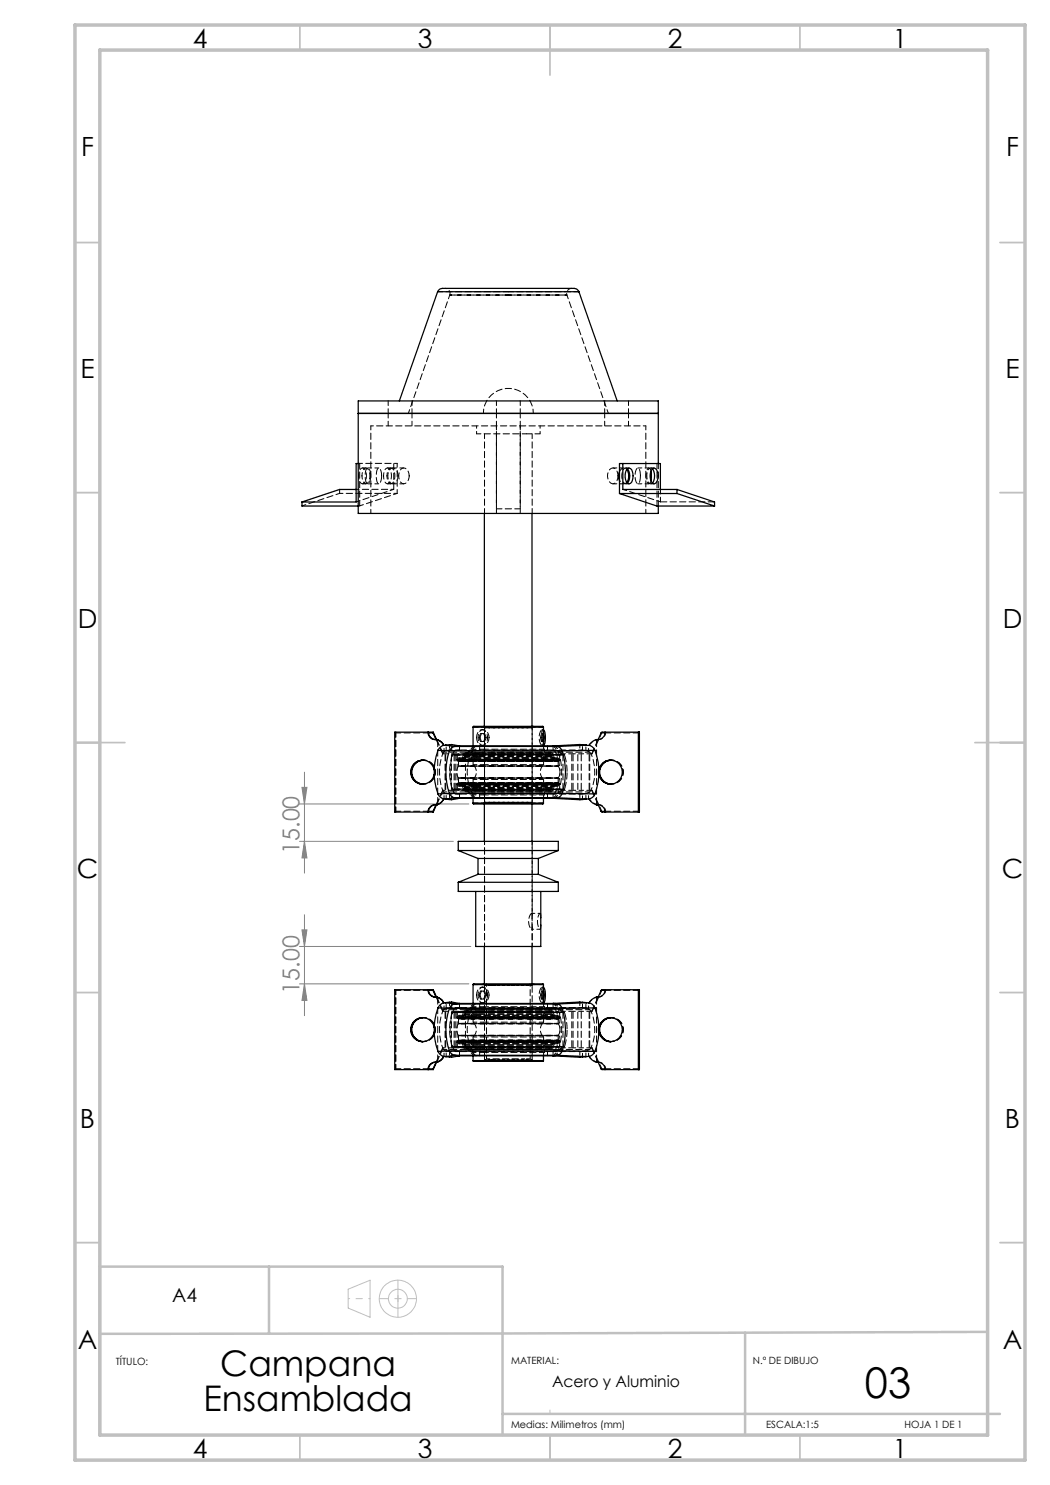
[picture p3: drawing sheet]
<svg xmlns="http://www.w3.org/2000/svg" width="210mm" height="297mm" viewBox="0 0 210 297" stroke-linecap="round" stroke-linejoin="round" font-family="sans-serif">
<defs><g id="words">
<text font-size="8.5" x="173" y="279.6">03</text>
<g font-size="7.1">
<text x="44.1" y="275.1">Campana</text>
<text x="40.7" y="282.2">Ensamblada</text>
</g>
<g font-size="5.3">
<text x="38.5" y="9.5">4</text>
<text x="83.5" y="9.5">3</text>
<text x="133.6" y="9.5">2</text>
<text x="178.6" y="9.5">1</text>
<text x="16.2" y="31.3">F</text>
<text x="201.2" y="31.3">F</text>
<text x="16.1" y="75.5">E</text>
<text x="201.1" y="75.5">E</text>
<text x="15.5" y="125.5">D</text>
<text x="200.5" y="125.5">D</text>
<text x="15.4" y="175.5">C</text>
<text x="200.4" y="175.5">C</text>
<text x="16" y="225.5">B</text>
<text x="201" y="225.5">B</text>
<text x="15.5" y="269.8">A</text>
<text x="200.5" y="269.8">A</text>
<text x="38.5" y="291.5">4</text>
<text x="83.5" y="291.5">3</text>
<text x="133.6" y="291.5">2</text>
<text x="178.6" y="291.5">1</text>
</g>
<g font-size="4.7" fill="#808080">
<text x="59.9" y="170.8" transform="rotate(-90 59.9 170.8)">15.00</text>
<text x="59.9" y="198.7" transform="rotate(-90 59.9 198.7)">15.00</text>
</g>
<text font-size="3.9" x="34.4" y="260.4">A4</text>
<text font-size="3.2" x="110.4" y="277.4">Acero y Aluminio</text>
<g font-size="2">
<text x="23.2" y="273">TÍTULO:</text>
<text x="102.2" y="272.9">MATERIAL:</text>
<text x="150.6" y="272.9">N.º DE DIBUJO</text>
<text x="102.2" y="285.6">Medias: Milimetros (mm)</text>
<text x="153.2" y="285.6">ESCALA:1:5</text>
<text x="180.9" y="285.6">HOJA 1 DE 1</text>
</g>
</g></defs>
<g fill="none" stroke="#c0c0c0" stroke-width=".2">
<path d="M69.6 257.8l4.4-1.8v7.5l-4.4-1.9zM110 282v.8"/>
<circle cx="79.6" cy="259.7" r="3.7"/>
<circle cx="79.6" cy="259.7" r="1.89"/>
</g>
<path d="M60.4 157.5h1l-.5 3.3zM60.9 154.4v20.2M59.9 168.3h30.8M59.9 160.8h33.9M60.9 168.3l.5 3.3h-1zM59.9 196.8h33.9M59.9 189.3h34.3M60.4 186h1l-.5 3.3zM60.9 182.9v20.2M60.9 196.8l.5 3.3h-1z" fill="none" stroke="#808080" stroke-width=".2"/>
<path d="M75.9 259.7h7.4M79.6 263.4v-7.4" fill="none" stroke="#c0c0c0" stroke-width=".2" stroke-dasharray="15.2 1.3 1.3 1.3" stroke-dashoffset="13.4"/>
<path d="M79.6 257.8v3.8" fill="none" stroke="#c0c0c0" stroke-width=".2" stroke-dasharray="15.2 1.3 1.3 1.3"/>
<path d="M74 259.7h-4.3" fill="none" stroke="#c0c0c0" stroke-width=".2" stroke-dasharray="15.2 1.3 1.3 1.3" stroke-dashoffset="15"/>
<g fill="none" stroke="#c0c0c0" stroke-width=".35">
<path d="M60 5v5M110 5v10M160 5v5M15 48.5h5M200 48.5h5M15 98.5h5M200 98.5h5M15 148.5h10M195 148.5h10M15 198.5h5M200 198.5h5M15 248.5h5"/>
<path d="M200 248.5h5M60 287v5M110 287v5M160 287v5"/>
</g>
<path d="M53.8 253.3v13.4M149 266.6v20.4M197.5 266.4l-97 .3-80.5 .1M20 287v-33.7h80.5v33.7M100.5 282.8h99.5" fill="none" stroke="#c0c0c0" stroke-width=".5"/>
<path d="M15 5h190v287h-190zM20 10h177.5v277h-177.5z" fill="none" stroke="#c0c0c0" stroke-width=".7"/>
<path d="M60.9 196.8l.5 3.3h-1zM60.4 186h1l-.5 3.3zM60.9 168.3l.5 3.3h-1zM60.4 157.5h1l-.5 3.3z" fill="#808080"/>
<g fill="none" stroke="#000" stroke-width=".25">
<path d="M87.5 58.3a1.14 1.14 0 0 1 1.4-.6h24.6a2.52 2.52 0 0 1 2 .3l.3 .3M87.5 58.3h28.3M87.5 58.3l-7.6 21.9M115.8 58.3l7.6 21.9M71.2 97.9h-3.3l-7.5 2.5M71.6 82.7h60.1zM71.6 92.7h-.4v7.7h-10.8M123.9 94.4a2.04 2.04 0 0 0 0 1.7M123.9 98.7h11.5M123.9 98.7l7.5 2.5h11.5M124.6 92.7v5.2h10.8M125.4 93.9l.2 .3a2.19 2.19 0 0 1-.3 2.2"/>
<path d="M125.4 93.8a.54 .54 0 0 1 .9 .1l.3 1.3a1.61 1.61 0 0 1-.7 1.6 1.46 1.46 0 0 1-.9-1.8zM125.5 93.8a2.45 2.45 0 0 1 0 2.8M130.2 94.3v1.8M130.4 93.8l.2-.1a1.14 1.14 0 0 1 1 1.5 1.61 1.61 0 0 1-.7 1.6 1.46 1.46 0 0 1-.9-1.8zM130.5 93.8a2.62 2.62 0 0 1 0 2.8M131.7 92.7v-12.5h-60.1v22.5h60.1v-1.5M132.1 97.9v-5.2h-8.2v6M135.4 97.9l7.5 2.5v.8M135.4 98.7l7.5 2.5M135.4 97.9v.8M60.4 100.4v.8h11.2M96.9 102.7v42.6"/>
<path d="M106.4 102.7v42.6M84.6 152a2.4 2.4 0 0 0-2.4 2.4 2.4 2.4 0 0 0 2.4 2.4M84.6 152a2.4 2.4 0 0 0-2.2 2.4 2.4 2.4 0 0 0 2.2 2.4M85.6 146.4a1.52 1.52 0 0 0 1.7 1.5M85.7 146.4a1.49 1.49 0 0 0 1.4 1.5M85.7 146.6h.9M86.6 146.6l.6 1.3M86.6 146.4h-7.6v16h7.6M86.6 146.4v.2M86.6 146.4l.7 1.5M86.8 154.9l.4 2.6 .4 1.3M86.8 153.9v1"/>
<path d="M86.8 153.9a2.37 2.37 0 0 0-3.6-1.4 2.37 2.37 0 0 0 0 3.9 2.37 2.37 0 0 0 3.6-1.5M87.3 147.9l1.1 .5 .3 .5M87.3 147.9l.6 .3 .8 .7M87.6 150.1l-.4 1.2-.4 2.6M87.6 158.8l.3 .5 .8 .5M87.6 150.1l2.3 .1M88.7 159.8h.4M88.7 149.1l-.8 .5-.3 .5M88.7 159.9a2.5 2.5 0 0 1-1.4 1.1M88.7 159.9a1.67 1.67 0 0 1-1.4 1.1M88.7 148.9v.2M88.7 159.8v.1"/>
<path d="M89.1 149l-.4 .1M89.1 149l1.2-.1 1.6 .3M89.1 149l1.9 .3M89.9 158.7h22.5M89.9 150.2a13.2 13.2 0 0 0 0 8.5M89.9 150.2h22.5M89.9 158.7a1.33 1.33 0 0 0 1.1 .9M89.9 158.7l-2.3 .1M91 159.6h20.4M91 149.3a1.33 1.33 0 0 0-1.1 .9M91 149.3h20.4M91 159.6l.9 .1"/>
<path d="M91 159.6l-1.9 .2M91.9 159.7h18.7M91.9 149.2h18.7M91.9 159.7l-1.6 .2-1.2-.1M91.9 149.2l-.9 .1M94.6 145.4h14.1M94.6 145.4v3.8M94.6 159.7v.9M96.9 145.3h11.7l.1 .1M96.9 145.3h-2.2l-.1 .1M108.7 145.9a3.4 3.4 0 0 1 0 3.2M108.7 145.4v3.8"/>
<path d="M108.7 159.7v.9M110.6 159.7l5.4 .2 1.3-.1M110.6 149.2l.8 .1M111.4 149.3a1.24 1.24 0 0 1 1 .9M111.4 159.6l-.8 .1M111.4 159.6l5.9 .2M112.4 150.2a13.8 13.8 0 0 1 0 8.5M112.4 158.7a1.24 1.24 0 0 1-1 .9M112.4 158.7l6.6 .1M117.3 149l.6 .1M117.3 149l-1.3-.1-5.4 .3M117.3 149l-5.9 .3"/>
<path d="M117.9 159.8h-.6M117.9 149.1l.6 .3 .5 .7M117.9 159.8a2.11 2.11 0 0 0 1.4 1.2M119 150.1l.7 2.5 .1 1.3M119 158.8l-.3 .5-.8 .5M119 150.1l-6.6 .1M119.3 147.9l-.2 .1a2.13 2.13 0 0 0-1.2 1.1M119.3 147.9h.3M119.8 154.9l-.1 1.3-.7 2.6M119.8 153.9v1M119.8 153.9a2.37 2.37 0 0 1 3.6-1.4 2.37 2.37 0 0 1 0 3.9 2.37 2.37 0 0 1-3.6-1.5M120.2 146.6l-.6 1.3"/>
<path d="M120.2 146.6h.8M121 146.4a1.48 1.48 0 0 1-1.7 1.5M122.1 152a2.4 2.4 0 0 0-2.3 2.4 2.4 2.4 0 0 0 2.3 2.4M122.2 152a2.4 2.4 0 0 0-2.3 2.4 2.4 2.4 0 0 0 2.3 2.4M127.7 146.4v16M127.8 146.4v16M127.9 146.4h-7.5l-.2 .2M127.9 146.4v16M127.9 146.4l-.1 .2M85.7 162.3h.9M86.6 162.3v.1M87.1 160.9a1.49 1.49 0 0 0-1.4 1.5"/>
<path d="M87.2 160.9l-.6 1.4M87.3 161a1.47 1.47 0 0 0-1.7 1.4M87.3 160.9l-.7 1.5M91.7 176.5h20M91.7 170.1v-1.8h20v1.8M91.7 170.1h20M91.7 176.5v1.8h20v-1.8M91.7 170.1l3.9 1.6M94.6 160.6l.1 .2h2.2M94.6 160.6h14.1M95.1 178.3v11h13.1v-11M95.6 174.9h12.1"/>
<path d="M95.6 171.7h12.1M95.6 174.9l-3.9 1.6M95.6 171.7v3.2M96.9 160.8v7.5M106.4 160.8v7.5M107.7 174.9l4 1.6M107.7 171.7v3.2M108.7 160.6l-.1 .2h-11.7M111.7 170.1l-4 1.6M119.3 161a1.43 1.43 0 0 1 1.7 1.4M119.6 160.9l-.3 .1M119.6 160.9l.6 1.4"/>
<path d="M120.2 162.3l.2 .1h7.5M120.2 162.3h.8M127.8 162.3l.1 .1M85.6 197.9a1.52 1.52 0 0 0 1.7 1.5M85.7 197.9a1.49 1.49 0 0 0 1.4 1.5M85.7 198.1h.9M86.6 198.1l.6 1.3M86.6 197.9h-7.6v16h7.6M86.6 197.9v.2M86.6 197.9l.7 1.5M87.3 199.4l1.1 .6 .3 .4M87.3 199.4l1 .5 .4 .5"/>
<path d="M94.6 196.9h14.1M94.6 196.9v3.8M96.9 196.8h11.7l.1 .1M96.9 196.8h-2.2l-.1 .1M96.9 189.3v7.5M106.4 189.3v7.5M108.7 197.4a3.3 3.3 0 0 1 0 3.2M108.7 196.9v3.8M119.3 199.4l-.2 .1a1.86 1.86 0 0 0-1.2 1.1M119.3 199.4h.3M120.2 198.1l-.6 1.3M120.2 198.1h.8"/>
<path d="M121 197.9a1.48 1.48 0 0 1-1.7 1.5M127.7 197.9v16M127.8 197.9v16M127.9 197.9h-7.5l-.2 .2M127.9 197.9v16M127.9 197.9l-.1 .2M84.6 203.5a2.42 2.42 0 0 0-2.4 2.4 2.42 2.42 0 0 0 2.4 2.4M84.6 203.5a2.38 2.38 0 0 0-2.2 2.4 2.38 2.38 0 0 0 2.2 2.4M85.7 213.8h.9M86.6 213.8v.1M86.8 206.4l.4 2.6 .4 1.3M86.8 205.4v1"/>
<path d="M86.8 205.4a2.37 2.37 0 0 0-3.6-1.4 2.37 2.37 0 0 0 0 3.9 2.37 2.37 0 0 0 3.6-1.5M87.1 212.4a1.49 1.49 0 0 0-1.4 1.5M87.2 212.4l-.6 1.4M87.3 212.4a1.52 1.52 0 0 0-1.7 1.5M87.3 212.4l-.7 1.5M87.6 201.6l-.4 1.2-.4 2.6M87.6 210.3l.3 .5 .8 .5M87.6 201.6l2.3 .1M88.7 211.3h.4M88.7 200.6l-.8 .5-.3 .5M88.7 211.5l-.4 .4-1 .5M88.7 211.5l-.7 .7-.7 .2"/>
<path d="M88.7 200.4v.2M88.7 211.3v.2M89.1 200.6h-.4M89.1 200.6l1.2-.2 1.6 .3M89.1 200.6l1.9 .2M89.9 210.2h22.5M89.9 201.7a13.2 13.2 0 0 0 0 8.5M89.9 201.7h22.5M89.9 210.2a1.33 1.33 0 0 0 1.1 .9M89.9 210.2l-2.3 .1M91 211.1h20.4M91 200.8a1.33 1.33 0 0 0-1.1 .9"/>
<path d="M91 200.8h20.4M91 211.1l.9 .1M91 211.1l-1.9 .2M91.9 211.2h18.7M91.9 200.7h18.7M91.9 211.2l-1.6 .3-1.2-.2M91.9 200.7l-.9 .1M94.6 212.1l.1 .2h13.9l.1-.2M94.6 212.1h14.1M94.6 211.2v.9M108.7 211.2v.9M110.6 211.2l5.4 .3 1.3-.2"/>
<path d="M110.6 200.7l.8 .1M111.4 200.8a1.24 1.24 0 0 1 1 .9M111.4 211.1l-.8 .1M111.4 211.1l5.9 .2M112.4 201.7a13.8 13.8 0 0 1 0 8.5M112.4 210.2a1.24 1.24 0 0 1-1 .9M112.4 210.2l6.6 .1M117.3 200.6h.6M117.3 200.6l-1.3-.2-5.4 .3M117.3 200.6l-5.9 .2M117.9 211.3h-.6M117.9 200.6l.6 .3 .5 .7"/>
<path d="M117.9 211.3a1.96 1.96 0 0 0 1.4 1.1M119 201.6l.7 2.5 .1 1.3M119 210.3l-.5 .7-.6 .3M119 201.6l-6.6 .1M119.3 212.4a1.48 1.48 0 0 1 1.7 1.5M119.3 212.4h.3M119.6 212.4l.6 1.4M119.8 206.4l-.1 1.3-.7 2.6M119.8 205.4v1M119.8 205.4a2.37 2.37 0 0 1 3.6-1.4 2.37 2.37 0 0 1 0 3.9 2.37 2.37 0 0 1-3.6-1.5M120.2 213.8l.2 .1h7.5M120.2 213.8h.8"/>
<path d="M122.1 203.5a2.42 2.42 0 0 0-2.3 2.4 2.42 2.42 0 0 0 2.3 2.4M122.2 203.5a2.38 2.38 0 0 0-2.3 2.4 2.38 2.38 0 0 0 2.3 2.4M127.8 213.8l.1 .1"/>
</g>
<g fill="none" stroke="#000" stroke-width=".2" stroke-dasharray="1.3 .6" stroke-dashoffset=".4">
<path d="M67.9 97.9v.8M105.3 86.8h-10M106.7 82.7a5 5 0 0 0-5-5 5 5 0 0 0-5 5M79.1 146.6v15.6M88.7 150.4a10.2 10.2 0 0 0 0 8M90.7 150.4a11.9 11.9 0 0 0 0 8M90.8 158.1h2.4M91.1 158.7l.8 .1M91.7 153.3a1.99 1.99 0 0 0 0 2.3M91.7 155.6v.9M91.7 152.3v.9M91.9 150l-.8 .1"/>
<path d="M91.9 158.8v.9M91.9 149.2v.8M92.5 156.9l.4 .6M92.5 156.8l.4 .7M92.6 158l.7 .4M92.9 151.3l-.4 .7M92.9 151.4l-.4 .6M93.2 150.8h-2.4M93.3 150.5l-.7 .3M93.4 158.1l1.8 1.6M94.6 155.9v.9M94.6 152.1v.8"/>
<path d="M95.2 149.2l-1.8 1.6M95.8 147.5l.3-.8M95.9 150v-.8M95.9 159.7v-.9M96 147.5l.3-.8M96.1 148.3l-.3-.8M96.3 148.3l-.3-.8M96.7 146.7l.4 .8M96.8 152.1h11.9M96.9 146.7l.4 .8M97.1 147.5l-.4 .8M97.3 147.5l-.4 .8"/>
<path d="M108.1 147.5l.2-.8M108.3 148.3l-.2-.8M108.4 147.5l.1-.8M108.5 148.3l-.1-.8M108.6 146.7v.8M108.6 147.5v.8M108.7 155.9h-11.9M108.7 152.9h-11.9M108.7 156.8v-.9M108.7 152.9v-.8M108.8 146.7l.1 .8M108.9 147.5l-.1 .8"/>
<path d="M109.5 158.8v.9M109.5 149.2v.8M109.9 150.7h-13.9M109.9 158.2h-13.9M110 158.4l.7-.4M110.4 157.5l.4-.7M110.4 157.5l.4-.6M110.6 158.8l.7-.1M110.6 150v-.8M110.6 159.7v-.9M110.7 150.8l-.7-.3M110.8 152l-.4-.6"/>
<path d="M110.8 152l-.4-.7M111.3 150.1l-.7-.1M111.6 156.5v-.9M111.6 153.2v-.9M111.7 155.6a1.99 1.99 0 0 0 0-2.3M111.7 158.4a12.9 12.9 0 0 0 0-8M112.2 158.1h2.4M114.6 150.8h-2.4M118 150.4h-6.3M118 158.4h-6.3M119.6 147.9a1.49 1.49 0 0 0 1.5-1.5M119.6 160.9a1.49 1.49 0 0 1 1.5 1.5"/>
<path d="M79.1 198.1v15.6M95.8 199l.3-.8M96 199l.3-.8M96.1 199.8l-.3-.8M96.3 199.8l-.3-.8M96.7 198.2l.4 .8M96.9 198.2l.4 .8M97.1 199l-.4 .8M97.3 199l-.4 .8M108 182.7l.2 .8M108.1 199l.2-.8M108.2 185l-.1 .8a2.54 2.54 0 0 1-.1-3.1"/>
<path d="M108.3 199.8l-.2-.8M108.4 199l.1-.8M108.5 199.8l-.1-.8M108.6 198.2v.8M108.6 199v.8M108.8 198.2l.1 .8M108.9 199l-.1 .8M119.6 199.4a1.49 1.49 0 0 0 1.5-1.5M88.7 201.9a10.2 10.2 0 0 0 0 8M90.7 201.9a11.9 11.9 0 0 0 0 8M90.8 209.6h2.4M91.1 210.2l.8 .1"/>
<path d="M91.7 204.8a1.99 1.99 0 0 0 0 2.3M91.7 203.8v.9M91.7 207.1v.9M91.9 201.5l-.8 .1M91.9 200.7v.8M91.9 210.3v.9M92.5 208.4l.4 .6M92.5 208.3l.4 .7M92.6 209.5l.7 .4M92.9 202.8l-.4 .7M92.9 202.9l-.4 .6M93.2 202.3h-2.4"/>
<path d="M93.3 202l-.7 .3M93.4 209.6l1.8 1.6M94.6 203.6v.8M94.6 207.4v.9M95.2 200.7l-1.8 1.6M95.9 201.5v-.8M95.9 211.2v-.9M96.8 203.6h11.9M108.7 204.4h-11.9M108.7 207.4h-11.9M108.7 204.4v-.8M108.7 208.3v-.9"/>
<path d="M109.5 210.3v.9M109.5 200.7v.8M109.9 202.2h-13.9M109.9 209.7h-13.9M110 209.9l.7-.4M110.4 209l.4-.7M110.4 209l.4-.6M110.6 210.3l.7-.1M110.6 201.5v-.8M110.6 211.2v-.9M110.7 202.3l-.7-.3M110.8 203.5l-.4-.6"/>
<path d="M110.8 203.5l-.4-.7M111.3 201.6l-.7-.1M111.6 204.7v-.9M111.6 208v-.9M111.7 207.1a1.99 1.99 0 0 0 0-2.3M111.7 209.9a12.9 12.9 0 0 0 0-8M112.2 209.6h2.4M114.6 202.3h-2.4M118 201.9h-6.3M118 209.9h-6.3M119.6 212.4a1.49 1.49 0 0 1 1.5 1.5"/>
</g>
<g fill="none" stroke="#000" stroke-width=".2" stroke-dasharray="1.3 .6" stroke-dashoffset=".2">
<path d="M87.5 58.3h14.2M101.7 58.3h14.1M71.9 92.7v8.5M108 86.8h-2.7M125.5 93.7l-.3-.1a1.47 1.47 0 0 0-.8 1.8 1.28 1.28 0 0 0 .8 1.4l.3-.2M130.5 93.7l-.3-.1a1.47 1.47 0 0 0-.8 1.8 1.28 1.28 0 0 0 .8 1.4l.3-.2M131.4 92.7v8.5M99.3 101.8h4.7M131.7 101.2v-8.5M79.1 146.6h6.6M95.3 156.9h-2.8M95.3 152h-2.8"/>
<path d="M95.3 147.5a1.18 1.18 0 0 1 .4-1.2 1.18 1.18 0 0 1 1.3-.2 1.89 1.89 0 0 1-.3 3 1.28 1.28 0 0 1-1.4-1.6M95.3 156.8h-2.8M95.3 151.5h-2.8M95.3 157.3h-2.8M95.5 157.7h-2.7M95.5 151.1h-2.7M95.6 157.5h-2.7M95.6 151.3h-2.7M95.6 151.4h-2.7M95.6 157h-2.6M95.6 151.9h-2.6M97.8 147.5a1.27 1.27 0 0 1-1.7 1.5 2.18 2.18 0 0 1 .1-3 1.31 1.31 0 0 1 1.6 1.5"/>
<path d="M108.9 149.8h-12.3M108.9 159h-12.3M110 158.4h-14.1M110 150.5h-14.1M85.7 162.2h-6.6M79.1 198.1h6.6M95.3 199a1.18 1.18 0 0 1 .4-1.2 1.18 1.18 0 0 1 1.3-.2 1.89 1.89 0 0 1-.3 3 1.28 1.28 0 0 1-1.4-1.6M97.8 199a1.27 1.27 0 0 1-1.7 1.5 2.18 2.18 0 0 1 .1-3 1.31 1.31 0 0 1 1.6 1.5M85.7 213.7h-6.6M95.3 208.4h-2.8M95.3 203.5h-2.8M95.3 208.3h-2.8"/>
<path d="M95.3 208.8h-2.8M95.3 203h-2.8M95.5 209.2h-2.7M95.5 202.6h-2.7M95.6 209h-2.7M95.6 202.8h-2.7M95.6 202.9h-2.7M95.6 208.5h-2.6M95.6 203.4h-2.6M108.9 210.5h-12.3M108.9 201.3h-12.3M110 202h-14.1"/>
<path d="M110 209.9h-14.1"/>
</g>
<g fill="none" stroke="#000" stroke-width=".2" stroke-dasharray="1.3 .6" stroke-dashoffset=".3">
<path d="M72.5 96.8h.7M73.2 93.6h-.7M77.5 96.8h.7M77.6 82.7v2.5M77.6 80.2v2.5M78.2 93.6h-.7M79.6 95.2a1.42 1.42 0 0 1-1.2 1.6 1.93 1.93 0 0 1-.2-3.1 1.22 1.22 0 0 1 1.4 1.5M81.8 95.2a1.17 1.17 0 0 0-.3-1.2 1.17 1.17 0 0 0-1.2-.3 2.06 2.06 0 0 0 .1 3 1.23 1.23 0 0 0 1.4-1.5M82.4 85.2v-2.5M82.4 82.7v-2.5M96.9 86.8v15.9M99.3 82.7v2.5"/>
<path d="M99.3 80.2v2.5M104 85.2v-2.5M104 82.7v-2.5M120.9 82.7v2.5M120.9 80.2v2.5M123.6 95.2a1.37 1.37 0 0 1-1.1 1.6 1.73 1.73 0 0 1-1-1.7 1.73 1.73 0 0 1 1.1-1.5 1.33 1.33 0 0 1 1 1.6M125.1 96.8h.7M125.7 85.2v-2.5M125.7 82.7v-2.5M125.8 93.6h-.7M130.1 96.8h.7M130.8 93.6h-.7"/>
<path d="M132.1 97.9v2.5M106.4 102.7v-15.9M79.2 146.4v16M89.2 158.7l.7 .1M89.9 150l-.7 .1M94.3 158.4a9.5 9.5 0 0 1 0-8M94.3 150.4l.5-.3M94.6 159v.7M94.6 149.2v.6M94.6 145.4h14.1M94.8 158.7l-.5-.3M95.9 158.4h-2.6"/>
<path d="M95.9 150.5h-2.6M96 150.7h-2.5M96 158.2h-2.5M108.7 156.8h-14.1M108.7 159.7v-.7M108.7 149.8v-.6M110.6 150.1l.5 .3M111.1 158.4l-.5 .3M111.1 150.4a9.5 9.5 0 0 1 0 8M116.5 158.8l.7-.1M117.2 150.1l-.7-.1M118 158.4a8.4 8.4 0 0 0 0-8"/>
<path d="M79.1 162.4v-16M94.6 160.6h14.1M79.2 197.9v16M94.6 196.9h14.1M79.1 213.9v-16M89.2 210.2l.7 .1M89.9 201.5l-.7 .1M94.3 209.9a9.5 9.5 0 0 1 0-8M94.3 201.9l.5-.3M94.6 210.5v.7M94.6 200.7v.6M94.6 212.1h14.1"/>
<path d="M94.8 210.2l-.5-.3M95.9 202h-2.6M95.9 209.9h-2.6M96 202.2h-2.5M96 209.7h-2.5M108.7 208.3h-14.1M108.7 211.2v-.7M108.7 201.3v-.6M110.6 201.6l.5 .3M111.1 209.9l-.5 .3M111.1 201.9a9.5 9.5 0 0 1 0 8M116.5 210.3l.7-.1"/>
<path d="M117.2 201.6l-.7-.1M118 209.9a8.4 8.4 0 0 0 0-8"/>
</g>
<g fill="none" stroke="#000" stroke-width=".2" stroke-dasharray="1.3 .6" stroke-dashoffset=".5">
<path d="M90 59l-8.3 23.7M67.9 98.7l-7.5 2.5M73.6 96.8h2.2M74.2 85.2v17.5M75.8 93.6h-2.2M78.6 96.8h2.1M79.4 92.7v6M80.8 93.6h-2.2M99.3 85.2v17.5M121.7 82.7l-8.3-23.7M122.6 96.8h2.2M124.8 93.6h-2.2"/>
<path d="M127.6 96.8h2.2M129.8 93.6h-2.2M71.3 100.4l7.5-2.5M71.9 101.2l7.5-2.5M104 102.7v-17.5M129.2 102.7v-17.5M132.1 100.4l-7.5-2.5M89.2 159.8v-1.1M89.2 150.1v-1.1M89.9 148.9v1.1M89.9 158.8v1.1M91.4 150.9v1"/>
<path d="M91.4 156.9v1M93.2 158.1l1.6 1.6M94.5 156.7h17.5M94.6 152.1h2.2M94.7 152.2h-3.1h20.1h-17M94.7 156.7h-3.1h20.1h-17M94.8 149.2l-1.6 1.6M96.6 151.9h-2.3M96.6 156.9h-2.3M96.6 149.8h-2.2M96.6 159h-2.2M96.8 155.9h-2.2"/>
<path d="M96.8 152.9h-2.2M96.9 145.3v15.5M110.6 159.7l1.6-1.6M110.8 151.5h-15.5M110.8 157.3h-15.5M110.8 156.8h-15.5M110.8 152h-15.5M110.8 156.9h-15.5M111 159.7l1.4-1.6M111.9 151.9h-17.3M111.9 156.9h-17.3M111.9 151.9v-1"/>
<path d="M111.9 157.9v-1M112 151.9h-17.5M112 156.9h-17.5M112.2 150.8l-1.6-1.6M112.4 150.8l-1.4-1.6M116.5 150v-1.1M116.5 159.9v-1.1M117.2 150.1v-1.1M117.2 159.8v-1.1M106.4 160.8v-15.5M89.2 211.3v-1.1M89.2 201.6v-1.1"/>
<path d="M89.9 210.3v1.1M89.9 200.4v1.1M91.4 202.4v1M91.4 208.4v1M93.2 209.6l1.6 1.6M94.5 208.2h17.5M94.6 203.6h2.2M94.7 203.7h-3.1h20.1h-17M94.7 208.2h-3.1h20.1h-17M94.8 200.7l-1.6 1.6M96.6 203.4h-2.3M96.6 208.4h-2.3"/>
<path d="M96.6 210.5h-2.2M96.6 201.3h-2.2M96.8 204.4h-2.2M96.8 207.4h-2.2M106 211.8h-1.1M110.6 211.2l1.6-1.6M110.8 208.8h-15.5M110.8 203h-15.5M110.8 208.3h-15.5M110.8 203.5h-15.5M110.8 208.4h-15.5M111 211.2l1.4-1.6"/>
<path d="M111.9 203.4h-17.3M111.9 208.4h-17.3M111.9 203.4v-1M111.9 209.4v-1M112 203.4h-17.5M112 208.4h-17.5M112.2 202.3l-1.6-1.6M112.4 202.3l-1.4-1.6M116.5 211.4v-1.1M116.5 201.5v-1.1M117.2 211.3v-1.1M117.2 201.6v-1.1"/>
</g>
<g fill="none" stroke="#000" stroke-width=".2" stroke-dasharray="1.3 .6">
<path d="M71.7 92.7h.2M76.3 95.2a1.57 1.57 0 0 0-.6-1.6 3.3 3.3 0 0 0-.1 3.1l.1 .1a1.47 1.47 0 0 0 .6-1.6M128.1 95.2v.5a.92 .92 0 0 1-.6 1.1 2.55 2.55 0 0 1 .1-3.2 1.46 1.46 0 0 1 .5 1.6M71.7 101.2h.2M142.9 100.4h-10.8M79.2 146.4l-.1 .2M84.5 156.8h.1M84.6 156.8h.1M84.6 152h-.1M84.7 152h-.1M87.1 147.9h.1M87.1 147.9h.3"/>
<path d="M87.2 147.9l1.3 2.9M88.5 158.1l-1.3 2.8M88.5 150.8h.5M88.7 150.8l-1.4-2.9M88.7 158.4l.1 .1M88.8 158.5l.4 .2M88.8 150.3l-.1 .1M89 158.1h-.5M89.2 158.7h.1M89.2 150.1l-.4 .2M89.2 150.1h.1M89.9 150h.1"/>
<path d="M90 158.8h-.1M90.3 150.8h.5M90.4 151a11.8 11.8 0 0 0 0 6.8M90.4 157.8l.1 .1M90.5 150.9l-.1 .1M90.7 158.4l.4 .3M90.8 158.1h-.5M91.1 150.1l-.4 .3M91.4 156.9h.1M91.4 151.9h.1M91.4 156.9l.4 .4M91.4 156.7h3.1"/>
<path d="M91.4 152.1h.1M91.4 156.7h.1M91.4 152.1l.2 .1M91.6 156.7h-.2M91.6 152.2l.1 .1M91.7 150.8v.2M91.7 157.8v.2M91.7 155.6h.1M91.7 156.9l.2 .2M91.7 156.5l-.1 .2M91.7 153.2v.1M91.8 151.6l-.4 .3"/>
<path d="M91.8 151.6l.1 .1M91.9 151.7l-.2 .2M91.9 157.1l-.1 .2M92.3 156.9l.2 .4M92.5 152h.1M92.5 156.8v.1M92.5 151.5l-.2 .4M92.5 157.3l.1 .5M92.6 151l-.1 .5M92.6 156.7l.4 .3M92.8 157.7l.4 .4M93 151.9l-.4 .2"/>
<path d="M93.2 150.8l-.4 .3M93.2 158.1l.3 .1M93.4 150.8h-.2M93.4 158.1h-.2M93.5 150.7l-.3 .1M93.6 151.9l.4 .2M94 156.7l-.4 .3M94.3 156.7l.3 .1M94.3 151.4v.5M94.3 156.9l.3 .1M94.3 156.9v.6M94.4 149.8v.7"/>
<path d="M94.4 158.4v.6M94.4 151.1v.2M94.4 157.5v.2M94.5 151.9h-3.1M94.5 156.9h-3.1M94.6 151.9h-3.2M94.6 156.9h-3.2M94.6 152.1h-.3M94.6 151.9h-.3M94.7 150.8h-3M94.7 151h-3M94.7 157.8h-3"/>
<path d="M94.7 158h-3M95.8 147.5h.2M96.1 148.3h.2M96.1 146.7h.2M96.3 146.7h.6M96.4 149.1h.2M96.6 145.9h-.2M96.6 145.3l.3 .3M96.9 148.3h-.6M97.1 147.5h.2M106.4 145.6l.3-.3M108.3 146.7h.3"/>
<path d="M108.4 147.5h-.3M108.4 149.1h.3M108.6 148.3h-.3M108.7 145.9h-.3M108.7 147.5v.5a.88 .88 0 0 1-.3 1.1 2.43 2.43 0 0 1 0-3.2 1.18 1.18 0 0 1 .3 1.2v.4M108.7 156.8l.3-.1M108.7 157l.3-.1M108.8 146.7h-.2M108.8 148.3h-.2M108.9 147.5h-.3M108.9 151.3v-.2M108.9 157.7v-.2"/>
<path d="M108.9 150.5v-.7M108.9 159v-.6M109 151.9h-.3M109 151.9v-.5M109 157.5v-.6M109 152.1h-.3M109.4 152.1l.3-.2M109.7 157l-.3-.3M109.9 158.2l.3-.1M110.2 158.1l.3-.4M110.2 150.8l-.3-.1M110.4 157l.3-.3"/>
<path d="M110.5 151.1l-.3-.3M110.6 159.7h.1M110.6 149.2h.1M110.7 152.1l-.3-.2M110.7 157.8l.1-.5M110.8 157.3l.3-.4M110.8 151.5l-.1-.5M110.8 152h.1M110.8 156.9v-.1M111 149.2h-.4M111 159.7h-.4M111.1 151.9l-.3-.4"/>
<path d="M111.3 158.7l.4-.3M111.4 157.1h-16.5M111.4 151.7h-16.5M111.4 157.1l.2-.2M111.4 151.7l.1-.1M111.5 157.3l.5-.4M111.5 157.3l-.1-.2M111.6 152.3l.1-.1M111.6 155.6h.1M111.6 151.9l-.2-.2M111.7 153.3l-.1-.1M111.7 151v-.2"/>
<path d="M111.7 158v-.2M111.7 150.4l-.4-.3M111.7 152.2l.2-.1M111.7 156.7l-.1-.2M111.9 152.1h.1M111.9 156.7h-.2M111.9 156.9h.1M112 156.7h-.1M112 156.9h.1M112 151.9l-.5-.3M112 151.9h-.1M112 151.9h.1"/>
<path d="M112.8 157.9l.1-.1M112.9 151l-.1-.1M116.4 150h.1M116.5 158.8h-.1M117.2 158.7h.1M117.2 150.1h.1M117.2 158.7l.5-.2M117.7 150.3l-.5-.2M117.7 158.5l.3-.1M117.8 150.8h.5M118 150.4l-.3-.1M118.3 150.8l1.3-2.9"/>
<path d="M118.3 158.1h-.5M118.4 150.8h-.1M118.4 158.1h-.1M119.3 147.9h.1M119.6 147.9h.1M122.1 156.8h.1M122.2 156.8h.1M122.2 152h-.1M122.3 152h-.1M79.1 162.2l.1 .2M87.1 160.9h.3M87.2 160.9h-.1"/>
<path d="M87.3 160.9l1.4-2.8M96.9 160.5l-.3 .3M106.7 160.8l-.3-.3M119.3 160.9h.1M119.6 160.9l-1.3-2.8M119.7 160.9h-.1M79.2 197.9l-.1 .2M87.1 199.4h.1M87.1 199.4h.3M87.2 199.4l1.3 2.9M95.8 199h.2M96.1 198.2h.2"/>
<path d="M96.1 199.8h.2M96.3 198.2h.6M96.6 197.4h-.2M96.6 196.8l.3 .3M96.9 199.8h-.6M97.1 199h.2M106.4 197.1l.3-.3M108.3 198.2h.3M108.4 199h-.3M108.6 199.8h-.3M108.7 197.4h-.3M108.7 199v.5a.88 .88 0 0 1-.3 1.1 2.43 2.43 0 0 1 0-3.2 1.18 1.18 0 0 1 .3 1.2v.4"/>
<path d="M108.8 199.8h-.2M108.8 198.2h-.2M108.9 199h-.3M119.3 199.4h.1M119.6 199.4h.1M79.1 213.7l.1 .2M84.5 208.3h.1M84.6 208.3h.1M84.6 203.5h-.1M84.7 203.5h-.1M87.1 212.4h.3M87.2 212.4h-.1"/>
<path d="M87.3 212.4l1.4-2.8M88.5 209.6l-1.3 2.8M88.5 202.3h.5M88.7 202.3l-1.4-2.9M88.7 209.9l.1 .1M88.8 210l.4 .2M88.8 201.8l-.1 .1M89 209.6h-.5M89.2 210.2h.1M89.2 201.6l-.4 .2M89.2 201.6h.1M89.9 201.5h.1"/>
<path d="M90 210.3h-.1M90.3 202.3h.5M90.4 202.5a11.8 11.8 0 0 0 0 6.8M90.4 209.3l.1 .1M90.5 202.4l-.1 .1M90.7 209.9l.4 .3M90.8 209.6h-.5M91.1 201.6l-.4 .3M91.4 208.4h.1M91.4 203.4h.1M91.4 208.4l.4 .4M91.4 208.2h3.1"/>
<path d="M91.4 203.6h.1M91.4 208.2h.1M91.4 203.6l.2 .1M91.6 208.2h-.2M91.6 203.7l.1 .1M91.7 202.3v.2M91.7 209.3v.2M91.7 207.1h.1M91.7 208.4l.2 .2M91.7 208l-.1 .2M91.7 204.7v.1M91.8 203.1l-.4 .3"/>
<path d="M91.8 203.1l.1 .1M91.9 203.2l-.2 .2M91.9 208.6l-.1 .2M92.3 208.4l.2 .4M92.5 203.5h.1M92.5 208.3v.1M92.5 203l-.2 .4M92.5 208.8l.1 .5M92.6 202.5l-.1 .5M92.6 208.2l.4 .3M92.8 209.2l.4 .4M93 203.4l-.4 .2"/>
<path d="M93.2 202.3l-.4 .3M93.2 209.6l.3 .1M93.4 209.6h-.2M93.4 202.3h-.2M93.5 202.2l-.3 .1M93.6 203.4l.4 .2M94 208.2l-.4 .3M94.3 208.2l.3 .1M94.3 208.4v.6M94.3 202.9v.5M94.3 208.4l.3 .1M94.4 209.9v.6"/>
<path d="M94.4 201.3v.7M94.4 209v.2M94.4 202.6v.2M94.5 203.4h-3.1M94.5 208.4h-3.1M94.6 203.4h-3.2M94.6 208.4h-3.2M94.6 203.6h-.3M94.6 203.4h-.3M94.7 202.3h-3M94.7 202.5h-3M94.7 209.3h-3"/>
<path d="M94.7 209.5h-3M96.4 200.6h.2M96.9 212l-.3 .3M106.7 212.3l-.3-.3M108.4 200.6h.3M108.7 208.3l.3-.1M108.7 208.5l.3-.1M108.9 209.2v-.2M108.9 202.8v-.2M108.9 210.5v-.6M108.9 202v-.7M109 203.4h-.3"/>
<path d="M109 209v-.6M109 203.4v-.5M109 203.6h-.3M109.4 203.6l.3-.2M109.7 208.5l-.3-.3M109.9 209.7l.3-.1M110.2 209.6l.3-.4M110.2 202.3l-.3-.1M110.4 208.5l.3-.3M110.5 202.6l-.3-.3M110.6 211.2h.1M110.6 200.7h.1"/>
<path d="M110.7 203.6l-.3-.2M110.7 209.3l.1-.5M110.8 208.8l.3-.4M110.8 203l-.1-.5M110.8 203.5h.1M110.8 208.4v-.1M111 200.7h-.4M111 211.2h-.4M111.1 203.4l-.3-.4M111.3 210.2l.4-.3M111.4 208.6h-16.5M111.4 203.2h-16.5"/>
<path d="M111.4 208.6l.2-.2M111.4 203.2l.1-.1M111.5 208.8l.5-.4M111.5 208.8l-.1-.2M111.6 203.8l.1-.1M111.6 207.1h.1M111.6 203.4l-.2-.2M111.7 204.8l-.1-.1M111.7 202.5v-.2M111.7 209.5v-.2M111.7 201.9l-.4-.3M111.7 203.7l.2-.1"/>
<path d="M111.7 208.2l-.1-.2M111.9 203.6h.1M111.9 208.2h-.2M111.9 208.4h.1M112 208.2h-.1M112 208.4h.1M112 203.4l-.5-.3M112 203.4h-.1M112 203.4h.1M112.8 209.4l.1-.1M112.9 202.5l-.1-.1M116.4 201.5h.1"/>
<path d="M116.5 210.3h-.1M117.2 210.2h.1M117.2 201.6h.1M117.2 210.2l.5-.2M117.7 201.8l-.5-.2M117.7 210l.3-.1M117.8 202.3h.5M118 201.9l-.3-.1M118.3 202.3l1.3-2.9M118.3 209.6h-.5M118.4 202.3h-.1M118.4 209.6h-.1"/>
<path d="M119.3 212.4h.1M119.6 212.4l-1.3-2.8M119.7 212.4h-.1M122.1 208.3h.1M122.2 208.3h.1M122.2 203.5h-.1M122.3 203.5h-.1"/>
</g>
<g fill="none" stroke="#000" stroke-width=".2" stroke-dasharray="1.3 .6" stroke-dashoffset=".6">
<path d="M67.9 98.7h11.5M71.7 95.2a1.64 1.64 0 0 1 .7-1.6 1.47 1.47 0 0 1 .9 1.8 1.28 1.28 0 0 1-.9 1.4 1.41 1.41 0 0 1-.7-1.6M72.4 95.2a1.64 1.64 0 0 1 .7-1.6 1.47 1.47 0 0 1 .9 1.8 1.28 1.28 0 0 1-.9 1.4 1.41 1.41 0 0 1-.7-1.6M76.7 95.2a1.64 1.64 0 0 1 .7-1.6 1.47 1.47 0 0 1 .9 1.8 1.28 1.28 0 0 1-.9 1.4 1.41 1.41 0 0 1-.7-1.6M77.4 95.2a1.64 1.64 0 0 1 .7-1.6 1.47 1.47 0 0 1 .9 1.8 1.28 1.28 0 0 1-.9 1.4 1.41 1.41 0 0 1-.7-1.6M84.6 156.8a2.4 2.4 0 0 0 2.4-2.4 2.4 2.4 0 0 0-2.4-2.4M84.6 156.8a2.4 2.4 0 0 0 2.5-2.3 2.4 2.4 0 0 0-2.4-2.5M88.7 158.4h2M88.7 150.4h2M88.8 150.3v-1.2M88.8 159.8v-1.3M89 150.8h1.3"/>
<path d="M90.3 158.1h-1.3M90.3 150v-1.1M90.3 159.9v-1.1M94.6 150.7v1.2M94.6 157v1.2M98.4 145.6h-1.5h9.5h-8M108.7 151.9v-1.2M108.7 158.2v-1.2M111.7 150.4h-21M111.7 158.4h-21M116 158.8v1.1M116 148.9v1.1"/>
<path d="M116.4 158.8h-5.8M116.4 150h-5.8M117.2 150.1h-5.9M117.2 158.7h-5.9M117.7 159.8v-1.3M117.7 150.3v-1.2M122.2 156.8a2.4 2.4 0 0 0 2.4-2.4 2.4 2.4 0 0 0-2.4-2.4M122.2 156.8a2.4 2.4 0 0 0 2.5-2.3 2.4 2.4 0 0 0-2.4-2.5M96.9 168.3v21M98.4 160.5h-1.5h9.5h-8M98.4 197.1h-1.5h9.5h-8M106.4 189.3v-3.8"/>
<path d="M106.4 189.3v-21M84.6 208.3a2.4 2.4 0 0 0 2.4-2.4 2.4 2.4 0 0 0-2.4-2.4M84.6 208.3a2.4 2.4 0 0 0 2.5-2.3 2.4 2.4 0 0 0-2.4-2.5M88.7 209.9h2M88.7 201.9h2M88.8 201.8v-1.2M88.8 211.3v-1.3M89 202.3h1.3M90.3 209.6h-1.3M90.3 201.5v-1.1M90.3 211.4v-1.1M94.6 202.2v1.2"/>
<path d="M94.6 208.5v1.2M98.4 212h-1.5h9.5h-8M104.9 211.8h-7.6M108.7 203.4v-1.2M108.7 209.7v-1.2M111.7 201.9h-21M111.7 209.9h-21M116 210.3v1.1M116 200.4v1.1M116.4 201.5h-5.8M116.4 210.3h-5.8M117.2 201.6h-5.9"/>
<path d="M117.2 210.2h-5.9M117.7 211.3v-1.3M117.7 201.8v-1.2M122.2 208.3a2.4 2.4 0 0 0 2.4-2.4 2.4 2.4 0 0 0-2.4-2.4M122.2 208.3a2.4 2.4 0 0 0 2.5-2.3 2.4 2.4 0 0 0-2.4-2.5"/>
</g>
<g fill="none" stroke="#000" stroke-width=".2" stroke-dasharray="1.3 .6" stroke-dashoffset=".7">
<path d="M71.3 97.9h7.5M71.9 92.7h7.5M84.6 152a2.4 2.4 0 0 1 2.4 2.4 2.4 2.4 0 0 1-2.4 2.4M94.8 155.6h-3.1h20h-16.9M94.8 153.3h-3.1h20h-16.9M94.8 152.3h-3.1h19.9h-16.8M94.8 156.5h-3.1h19.9h-16.8M94.8 153.2h-3.1h19.9h-16.8M94.8 155.6h-3.1h19.9h-16.8M111.7 150.8h-17M111.7 151h-17M111.7 157.8h-17"/>
<path d="M111.7 158h-17M112.8 157.9h-18.8M112.8 150.9h-18.8M122.2 152a2.4 2.4 0 0 1 2.4 2.4 2.4 2.4 0 0 1-2.4 2.4M84.6 203.5a2.4 2.4 0 0 1 2.4 2.4 2.4 2.4 0 0 1-2.4 2.4M94.8 207.1h-3.1h20h-16.9M94.8 204.8h-3.1h20h-16.9M94.8 208h-3.1h19.9h-16.8M94.8 203.8h-3.1h19.9h-16.8M94.8 204.7h-3.1h19.9h-16.8M94.8 207.1h-3.1h19.9h-16.8M111.7 202.3h-17"/>
<path d="M111.7 202.5h-17M111.7 209.3h-17M111.7 209.5h-17M112.8 209.4h-18.8M112.8 202.4h-18.8M122.2 203.5a2.4 2.4 0 0 1 2.4 2.4 2.4 2.4 0 0 1-2.4 2.4"/>
</g>
<g fill="none" stroke="#000" stroke-width=".2" stroke-dasharray="1.3 .6" stroke-dashoffset="-.1">
<path d="M74.2 95.2a1.55 1.55 0 0 1-.7 1.6 3.1 3.1 0 0 1-.1-3.1l.1-.1a1.46 1.46 0 0 1 .7 1.6M78.8 92.7v5.2M130.2 94.2l-.1-.4-.4-.2a2.49 2.49 0 0 0 .1 3.2l.2-.1 .2-.6M91.4 152.1h20.6M94 157.9h-3.5M94 150.9h-3.5M94.3 158.4h16.8M94.3 150.4h16.8M94.6 152.9a1.98 1.98 0 0 1 0 3M95.8 158.1h-2.6h16.9h-14.3M95.8 150.8h-2.6h16.9h-14.3M96.9 145.6v14.9"/>
<path d="M108.7 155.9a1.98 1.98 0 0 1 0-3M110.4 157h-14.8M110.4 151.9h-14.8M110.4 157.5h-14.8M110.4 151.4h-14.8M110.4 151.3h-14.8M110.6 158.8h-18.7M110.6 150h-18.7M111.5 157.3h-16.7M111.5 151.6h-16.7M112 156.9h-20.6M87.5 160.9v-13"/>
<path d="M106.4 160.5v-14.9M119.3 160.9v-13M96.9 197.1v14.9M106.4 183v-14.7M87.5 212.4v-13M91.4 203.6h20.6M94 209.4h-3.5M94 202.4h-3.5M94.3 209.9h16.8M94.3 201.9h16.8M94.6 204.4a1.98 1.98 0 0 1 0 3M95.8 209.6h-2.6h16.9h-14.3"/>
<path d="M95.8 202.3h-2.6h16.9h-14.3M106.4 212v-14.9M108.7 207.4a1.98 1.98 0 0 1 0-3M110.4 208.5h-14.8M110.4 203.4h-14.8M110.4 202.9h-14.8M110.4 209h-14.8M110.4 202.8h-14.8M110.6 210.3h-18.7M110.6 201.5h-18.7M111.5 208.8h-16.7M111.5 203.1h-16.7"/>
<path d="M112 208.4h-20.6M119.3 212.4v-13"/>
</g>
<g fill="none" stroke="#000" stroke-width=".2" stroke-dasharray="1.3 .6" stroke-dashoffset=".1">
<path d="M101.7 59h11.7h-23.4h11.7M93.9 151h-3.5h22.5h-19M93.9 157.8h-3.5h22.5h-19M94.6 156.7h-3.2h20.5h-17.3M94.6 152.1h-3.2h20.5h-17.3M94.8 157.3h-3M94.8 151.6h-3M94.9 157.1h-3M94.9 151.7h-3M109 151.9h-12.4M109 156.9h-12.4M111.3 150.1h-20.2"/>
<path d="M111.3 158.7h-20.2M118.4 158.1l2 4.3M120.4 146.4l-2 4.4M121 146.6h6.8M127.8 162.2h-6.8M106.3 182.7a2.28 2.28 0 0 0 .1 3.1v-2.8l-.1-.3M120.4 197.9l-2 4.4M121 198.1h6.8M93.9 202.5h-3.5h22.5h-19M93.9 209.3h-3.5h22.5h-19M94.6 203.6h-3.2h20.5h-17.3M94.6 208.2h-3.2h20.5h-17.3"/>
<path d="M94.8 208.8h-3M94.8 203.1h-3M94.9 208.6h-3M94.9 203.2h-3M109 203.4h-12.4M109 208.4h-12.4M111.3 201.6h-20.2M111.3 210.2h-20.2M118.4 209.6l2 4.3M127.8 213.7h-6.8"/>
</g>
<g fill="none" stroke="#000" stroke-width=".2" stroke-dasharray="1.3 .6" stroke-dashoffset=".9">
<path d="M123.9 96a.86 .86 0 0 0 .6 .7 .86 .86 0 0 0 .9-.3M89.2 150.1h1.9M89.2 158.7h1.9M90 158.8h1.9M90 150h1.9M108.2 147.5l.2-1.2 .3-.4M108.7 149.1l-.3-.3-.2-1.3M117.9 159.9l1.4 1M119.3 147.9l-1.4 1M106.3 185.9h1.7M108.2 199l.2-1.2 .3-.4M119.3 199.4l-1.4 1"/>
<path d="M89.2 210.2h1.9M89.2 201.6h1.9M90 201.5h1.9M90 210.3h1.9M108.7 200.6l-.3-.3-.2-1.3M117.9 211.4l1.4 1"/>
</g>
<g fill="none" stroke="#000" stroke-width=".2" stroke-dasharray="1.3 .6" stroke-dashoffset="-.2">
<path d="M89 150.8v7.3M89.1 150.8v7.3M90.3 150.8v7.3M90.8 150.8v7.3M91 150.8v7.3M91.4 150.8v7.3M93.1 150.8v7.3M110.5 157.7h-15M110.5 151.1h-15M112.6 150.8v7.3M112.9 157.8l.4-1.7 .1-1.7M113.4 154.4l-.1-1.7-.4-1.7"/>
<path d="M114.4 150.8v7.3M114.6 158.1v-7.3M115.6 150.8v7.3M116.2 150.8v7.3M117.8 150.8v7.3M117.9 150.8v7.3M89 202.3v7.3M89.1 202.3v7.3M90.3 202.3v7.3M90.8 202.3v7.3M91 202.3v7.3M91.4 202.3v7.3"/>
<path d="M93.1 202.3v7.3M110.5 209.2h-15M110.5 202.6h-15M112.6 202.3v7.3M112.9 209.3l.4-1.7 .1-1.7M113.4 205.9l-.1-1.7-.4-1.7M114.4 202.3v7.3M114.6 209.6v-7.3M115.6 202.3v7.3M116.2 202.3v7.3M117.8 202.3v7.3M117.9 202.3v7.3"/>
</g>
<g fill="none" stroke="#000" stroke-width=".2" stroke-dasharray="1.3 .6" stroke-dashoffset=".8">
<path d="M95.3 85.2v1.6M99.3 85.2v1.6M99.3 86.8v15M104 86.8v-1.6M108 86.8v-1.6M129.2 85.2h-55M104 101.8v-15M114.6 150.8h1.6M116.2 158.1h-1.6M116.2 150.8h1.6M117.8 158.1h-1.6M97.3 196.8v15"/>
<path d="M108 182.7h-1.7M106 211.8v-15M114.6 202.3h1.6M116.2 209.6h-1.6M116.2 202.3h1.6M117.8 209.6h-1.6"/>
</g>
<path d="M89 57.7a1 1 0 0 1 1 1.3M113.4 59a1 1 0 0 1 .9-1.3M125.4 93.9a.83 .83 0 0 0-.9-.3 .83 .83 0 0 0-.6 .7" fill="none" stroke="#000" stroke-width=".2" stroke-dasharray="1.3 .6" stroke-dashoffset="1"/>
<use href="#words"/>
</svg>
